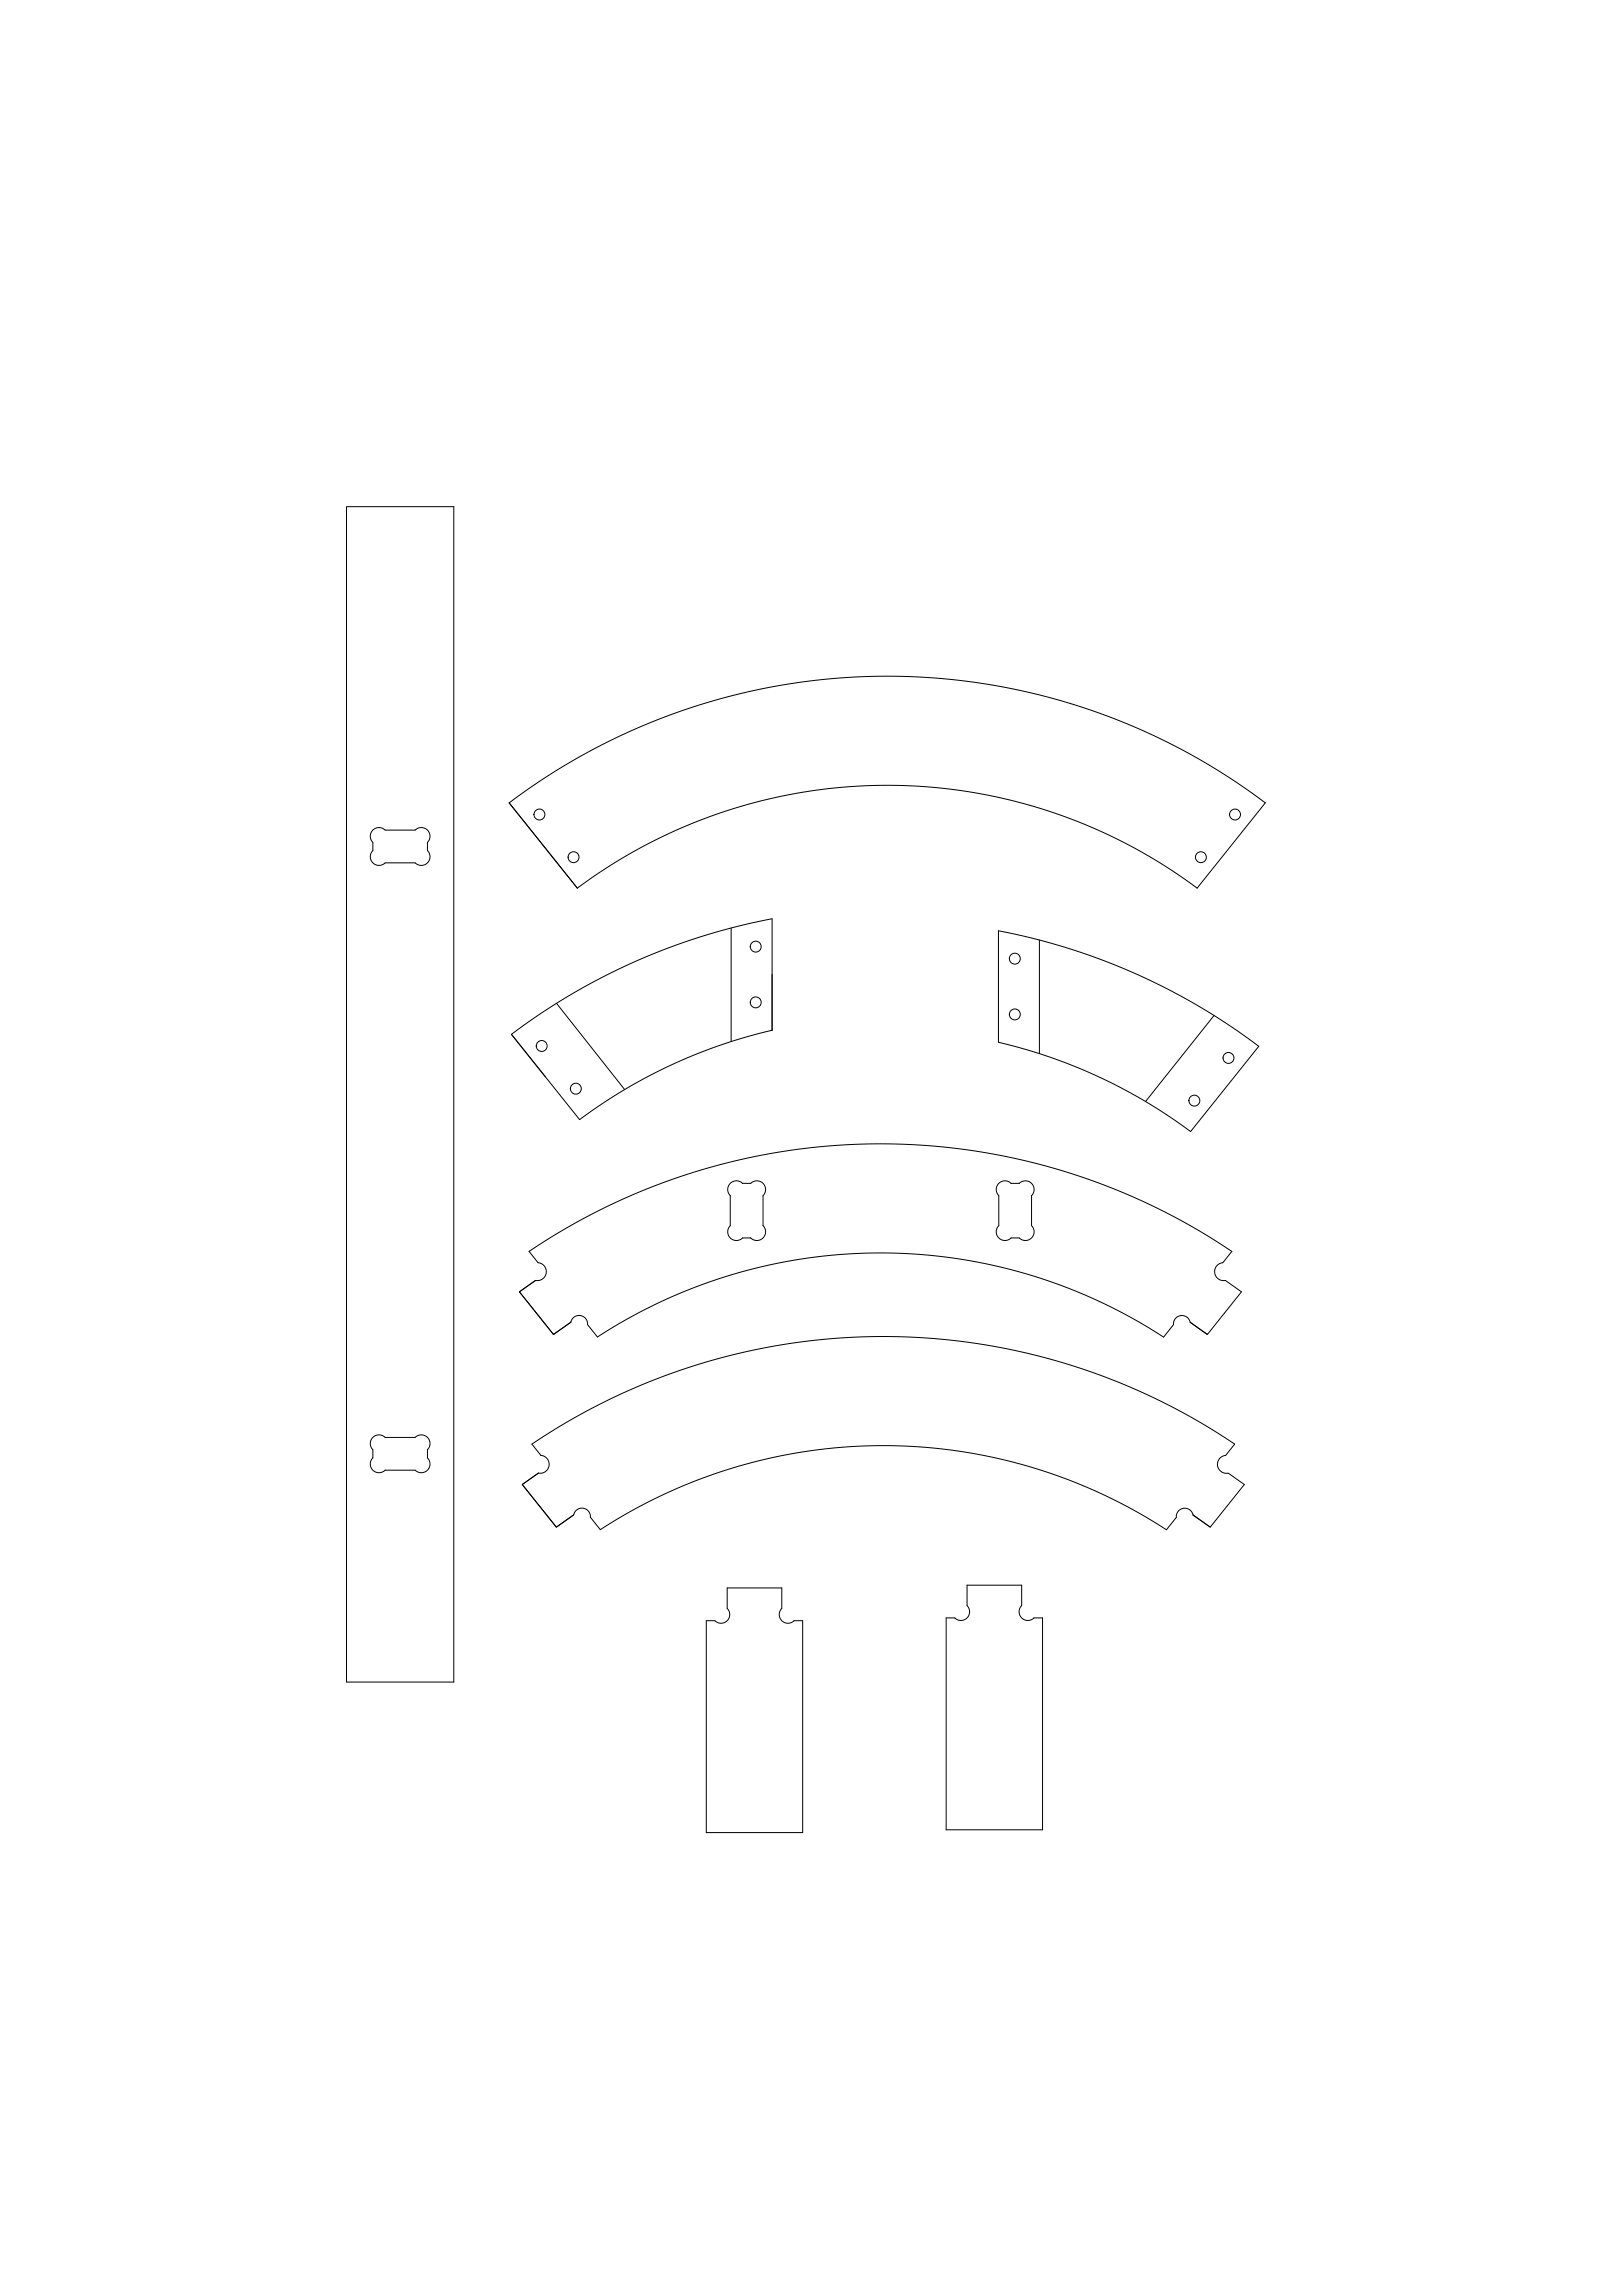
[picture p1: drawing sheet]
<svg xmlns="http://www.w3.org/2000/svg" width="594mm" height="841mm" viewBox="0 0 594 841" stroke-linecap="round" stroke-linejoin="round" font-family="sans-serif">
<g fill="none" stroke="#000" stroke-width=".37">
<path d="M126.9 185.7h39.3v430.7h-39.3zM126.9 299.9v20.6M186.5 294.2l7.7-5.5 7.8-5.2 15.5-9 8.3-4.2 8.4-3.8 8.6-3.5 8.9-3.2 8.6-2.7 9.2-2.5 9.1-2.1 8.9-1.6 9.2-1.4 9.1-.9 9.2-.6 9.4-.2 9.4 .2 9.6 .5 18.2 2.2 9.1 1.7 9 2 9 2.4 9.1 2.9 9.2 3.2 8.7 3.6 16.4 7.8 8.1 4.5 8 4.9 7.7 5.1 7.5 5.4-24.9 31.3-12.5-8.6-13-7.5-13.8-6.5-14.2-5.4-14.3-4.1-14.9-3.1-15.1-1.9-15.3-.6-15.1 .6-15.2 1.7-14.7 3-14.9 4.2-14.2 5.4-14 6.5-13.4 7.7-12.4 8.6M186.5 294.2l25 31.3M136.5 304.2l1-.7 1.2-.2 1.3 .2 1.1 .7h11l1-.7 1.1-.2 1.7 .4 1 1 .6 1.4-.2 1.4-.7 1.2v3l.6 .9 .3 1.1-.4 1.8-1.1 1.2-1.5 .4-1.3-.2-1.1-.7h-11l-1 .7-1.2 .2-1.6-.4-1.2-1-.5-1.5 .2-1.4 .8-1.1v-3l-.8-1.1-.2-1.5zM267.8 340.1v41.6M365.7 341.1l12.8 2.8 12.6 3.6 12.3 4.2 12.3 5.1 12 5.7 11.1 6.1 11.4 7.2 10.8 7.6-24.9 31.3-7.9-5.6-8.2-5.2-8.4-4.7-8.9-4.4-8.8-3.9-9.1-3.4-9.7-3.1-9.4-2.4zM380.7 344.5v41.6M187.3 379l10.5-7.4 11.2-7.1 11.4-6.3 12.1-5.8 12.3-5 12.6-4.4 13-3.6 12.4-2.7v40.8l-9.1 2.4-9.8 3.1-9.1 3.4-9.1 4-8.8 4.3-8.3 4.7-8.3 5.2-8 5.7zM203.8 367.7l25 31.6M444.7 372.1l-25.1 31.6M267.5 433.7l.9-.7 1-.3 1.4 .2 1.2 .8h3l1.1-.8 1.3-.2 1.5 .5 1.1 1.2 .4 1.6-.3 1.2-.6 1v11l.7 1.1 .2 1.3-.5 1.5-1.1 1.1-1.8 .4-1.1-.3-.9-.6h-3l-1.2 .7-1.4 .2-1.4-.5-1.1-1.2-.4-1.6 .3-1.1 .7-1v-11l-.7-1.1-.3-1.3 .3-1.2z"/>
<path d="M365.8 433.7l.9-.7 1.1-.3 1.4 .2 1.1 .8h3l1.1-.8 1.3-.2 1.6 .5 1.1 1.2 .3 1.7-.2 1.1-.7 1v11l.7 1.1 .2 1.3-.4 1.5-1.2 1.1-1.8 .4-1.1-.3-.9-.6h-3l-1.1 .7-1.4 .2-1.5-.5-1-1.2-.4-1.6 .2-1.1 .7-1v-11l-.7-1.1-.2-1.3 .2-1.1zM196.2 469.2l-6 4.2 12.5 15.6 6.4-4.5M196.2 469.2l1.5-.1 1.4-.8 .9-1.4v-1.6l-.8-1.5-1-.7-1.1-.4-3.3-4.1 12.5-7.9 12.6-6.9 13.5-6.3 13.9-5.3 10.9-3.6 11.4-3 11.4-2.5 11-1.8 11.2-1.2 11.9-.8 11.4-.1 11.8 .4 14.8 1.5 14.7 2.4 14.6 3.3 14.3 4.4 13.8 5.1 13.5 6 13 6.9 12.7 7.8 2.5 1.6-3.3 4.1-1.4 .5-1 .9-.6 1.5 .2 1.5 1.2 1.6 1.2 .5h1.3l5.9 4.2-12.5 15.6-6.3-4.4M209.1 484.5l.6-1.3 1.1-.9 1.4-.2 1.4 .4 1.2 1.2 .4 1.7 3.6 4.6 12-7.3 12.2-6.1 12.5-5.3 13.2-4.4 13.3-3.4 13.6-2.4 13.3-1.5 13.9-.4 13.7 .5 13.6 1.5 13.4 2.4 13.5 3.5 13 4.5 12.5 5.2 12.3 6.3 11.4 6.9 3.6-4.6 .3-1.6 1.3-1.3 1.3-.4 1.5 .3 1.1 .9 .6 1.3M435.9 484.6l6.3 4.4M136.5 526.8l1.1-.7 1.1-.3 1.3 .3 1.1 .7h11l.9-.7 1.2-.3 1.7 .4 1.1 1.1 .5 1.4-.2 1.4-.7 1.2v3l.6 .9 .3 1.1-.4 1.8-1.1 1.1-1.5 .5-1.3-.2-1.1-.7h-11l-1 .6-1.2 .3-1.6-.4-1.2-1.1-.5-1.5 .2-1.3 .8-1.1v-3l-.8-1.2-.2-1.4zM197.2 539.8l-5.9 4.2 12.5 15.6 6.3-4.5M197.2 539.8h1.6l1.4-.9 .8-1.4 .1-1.6-.8-1.5-1-.7-1.2-.4-3.3-4.1 12.8-8 12.9-7 13.3-6.2 13.6-5.3 11.3-3.6 11.2-3 10.8-2.3 11.5-1.9 11.9-1.3 11.3-.7 11.3-.1 11.5 .4 14.6 1.5 14.8 2.3 14.6 3.4 14 4.2 14.2 5.2 13.5 6 13.2 7 12.8 7.9 2.3 1.5-3.3 4.2-1.3 .4-1.1 .9-.6 1.4 .2 1.6 1.3 1.7 1.2 .4h1.2l5.9 4.2-12.4 15.6-6.3-4.4M210.1 555.1l.6-1.2 1.2-.9 1.4-.3 1.4 .4 1.2 1.2 .3 1.7 3.7 4.6 11.8-7.1 12.1-6.2 12.7-5.3 13.2-4.4 13.2-3.4 13.5-2.5 13.6-1.5 13.7-.4 13.8 .5 13.8 1.5 13.5 2.5 13 3.4 12.8 4.3 12.7 5.4 12.4 6.2 11.5 7 3.6-4.5 .4-1.7 1.2-1.3 1.4-.4 1.4 .3 1.2 .9 .6 1.3M437 555.2l6.3 4.4M266.3 581.9h20v7.5l-.6 1-.3 1.1 .5 1.9 1.1 1.1 1.4 .4 1.3-.3 1.1-.7h3.2v77.7h-35.3v-77.7h3.1l1.1 .7 1.3 .3 1.4-.4 1.2-1.1 .5-1.9-.3-1.1-.7-1zM354.2 580.9h20v7.5l-.7 1-.2 1.1 .5 1.9 1 1 1.5 .4 1.3-.2 1.1-.7h3.1v77.6h-35.3v-77.6h3.2l1.1 .7 1.3 .2 1.5-.4 1-1 .5-1.9-.2-1.1-.7-1z"/>
<circle cx="197.6" cy="298.5" r="2"/>
<circle cx="452.3" cy="298.5" r="2"/>
<circle cx="210.1" cy="314.1" r="2"/>
<circle cx="439.8" cy="314.1" r="2"/>
<circle cx="276.8" cy="346.9" r="2"/>
<circle cx="371.7" cy="351.3" r="2"/>
<circle cx="276.8" cy="367.3" r="2"/>
<circle cx="371.7" cy="371.7" r="2"/>
<circle cx="198.4" cy="383.3" r="2"/>
<circle cx="210.9" cy="399" r="2"/>
<circle cx="449.9" cy="387.7" r="2"/>
<circle cx="437.4" cy="403.3" r="2"/>
</g>
</svg>
